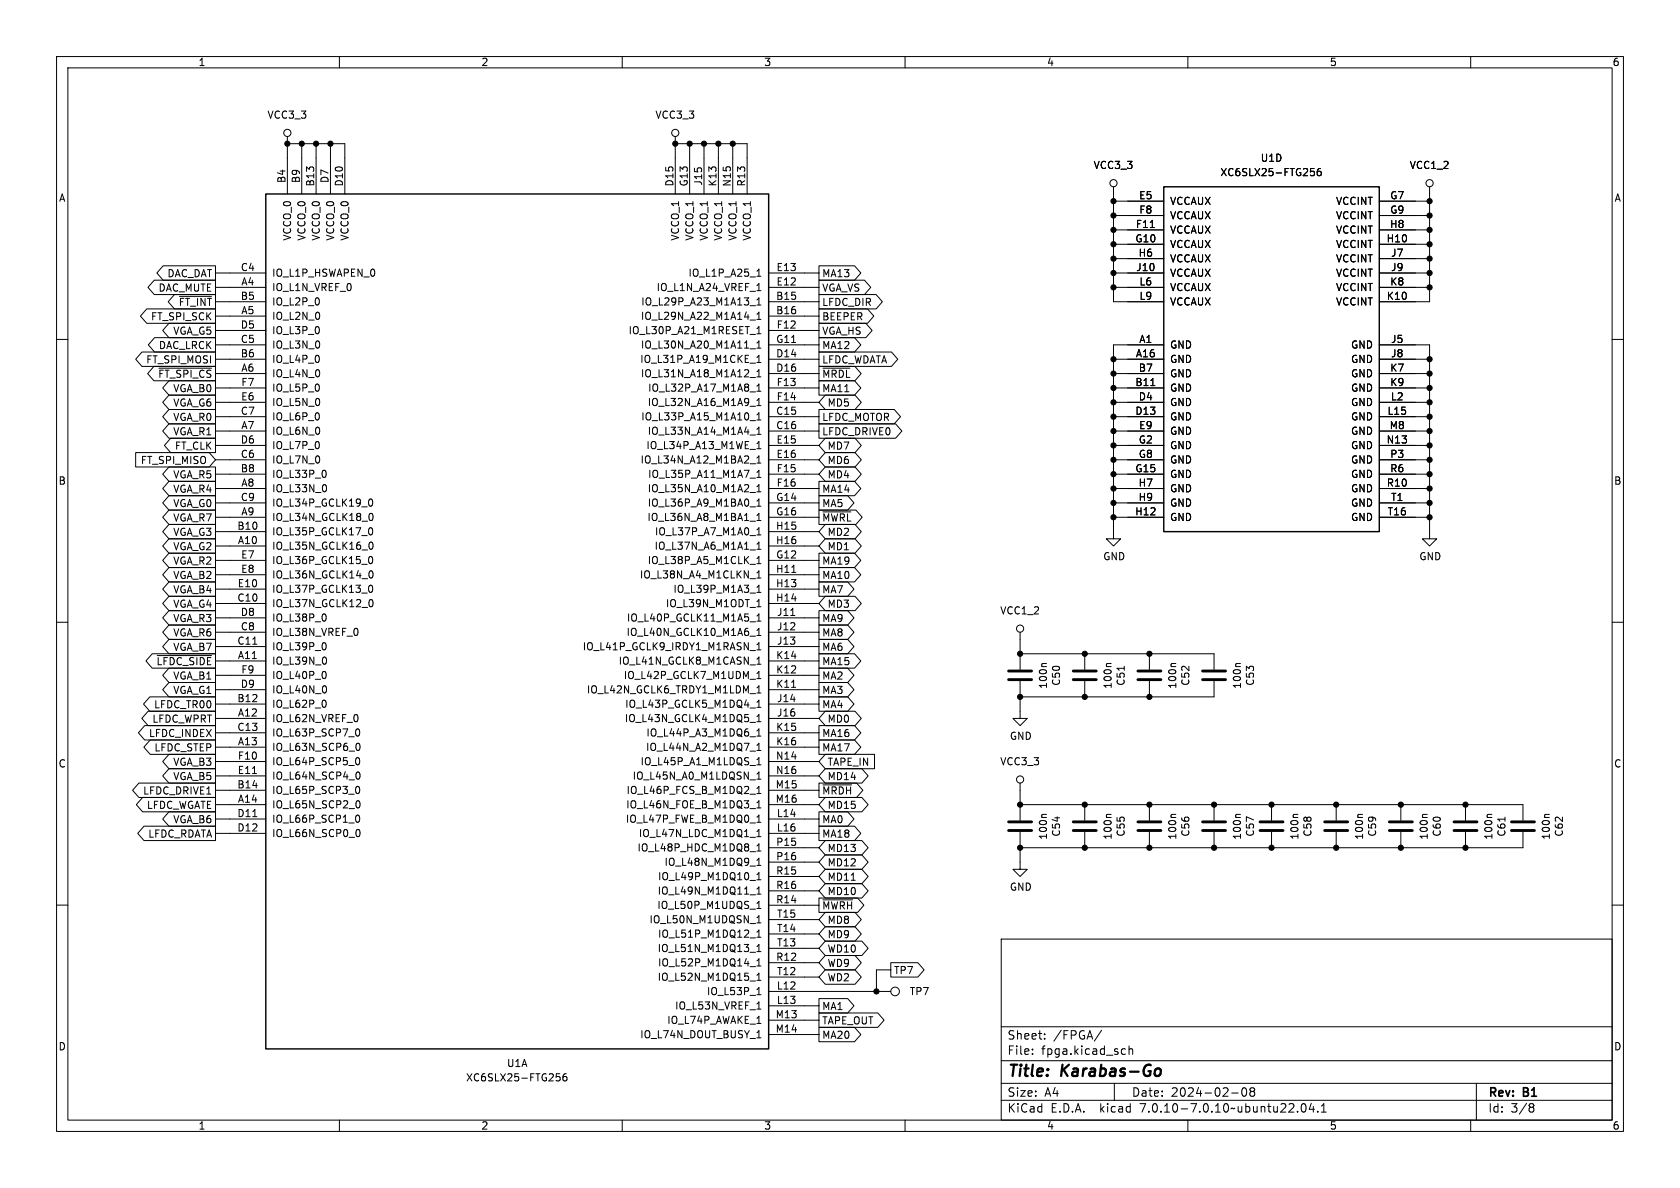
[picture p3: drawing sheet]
<svg xmlns="http://www.w3.org/2000/svg" width="297mm" height="210mm" viewBox="0 0 297 210" stroke-linecap="round" stroke-linejoin="round" font-family="sans-serif">
<defs><g id="words">
<g font-size="2.8">
<text x="178" y="190.9">Title:</text>
<text x="187.7" y="190.9">Karabas-Go</text>
</g>
<g font-size="2.1">
<text x="178" y="184">Sheet:</text>
<text x="186.2" y="184">/FPGA/</text>
<text x="178" y="186.7">File:</text>
<text x="184.1" y="186.7">fpga.kicad_sch</text>
<text x="178" y="196.9">KiCad</text>
<text x="178" y="194.1">Size:</text>
<text x="184.7" y="194.1">A4</text>
<text x="185.7" y="196.9">E.D.A.</text>
<text x="194.6" y="196.9">kicad</text>
<text x="200" y="194.1">Date:</text>
<text x="201.8" y="196.9">7.0.10-7.0.10~ubuntu22.04.1</text>
<text x="207" y="194.1">2024-02-08</text>
<text x="263" y="194.3">Rev:</text>
<text x="263" y="196.9">Id:</text>
<text x="267.1" y="196.9">3/8</text>
<text x="269.4" y="194.3">B1</text>
</g>
<g font-size="1.8">
<text x="35" y="11.9">1</text>
<text x="85" y="11.9">2</text>
<text x="135" y="11.9">3</text>
<text x="185" y="11.9">4</text>
<text x="235" y="11.9">5</text>
<text x="285" y="11.9">6</text>
<text x="47.2" y="21.2">VCC3_3</text>
<text x="115.8" y="21.2">VCC3_3</text>
<text x="222.8" y="28.8">U1D</text>
<text x="10.3" y="35.9">A</text>
<text x="50.5" y="32.5" transform="rotate(-90 50.5 32.5)">B4</text>
<text x="53.1" y="32.5" transform="rotate(-90 53.1 32.5)">B9</text>
<text x="55.6" y="33.1" transform="rotate(-90 55.6 33.1)">B13</text>
<text x="58.2" y="32.5" transform="rotate(-90 58.2 32.5)">D7</text>
<text x="60.7" y="33.1" transform="rotate(-90 60.7 33.1)">D10</text>
<text x="119.1" y="33.1" transform="rotate(-90 119.1 33.1)">D15</text>
<text x="121.7" y="33.1" transform="rotate(-90 121.7 33.1)">G13</text>
<text x="124.2" y="32.9" transform="rotate(-90 124.2 32.9)">J15</text>
<text x="126.7" y="33.1" transform="rotate(-90 126.7 33.1)">K13</text>
<text x="129.3" y="33.1" transform="rotate(-90 129.3 33.1)">N15</text>
<text x="131.8" y="33.1" transform="rotate(-90 131.8 33.1)">R13</text>
<text x="193.2" y="30.1">VCC3_3</text>
<text x="201.3" y="35.3">E5</text>
<text x="215.6" y="31.3">XC6SLX25-FTG256</text>
<text x="245.7" y="35.3">G7</text>
<text x="249.1" y="30.1">VCC1_2</text>
<text x="285.3" y="35.9">A</text>
<text x="200.7" y="40.4">F11</text>
<text x="201.3" y="37.8">F8</text>
<text x="206.8" y="36.4">VCCAUX</text>
<text x="206.8" y="41.5">VCCAUX</text>
<text x="206.8" y="39">VCCAUX</text>
<text x="236.1" y="36.4">VCCINT</text>
<text x="236.1" y="39">VCCINT</text>
<text x="236.1" y="41.5">VCCINT</text>
<text x="245.6" y="40.4">H8</text>
<text x="245.7" y="37.8">G9</text>
<text x="51.7" y="42.6" transform="rotate(-90 51.7 42.6)">VCCO_0</text>
<text x="54.2" y="42.6" transform="rotate(-90 54.2 42.6)">VCCO_0</text>
<text x="56.7" y="42.6" transform="rotate(-90 56.7 42.6)">VCCO_0</text>
<text x="59.3" y="42.6" transform="rotate(-90 59.3 42.6)">VCCO_0</text>
<text x="61.8" y="42.6" transform="rotate(-90 61.8 42.6)">VCCO_0</text>
<text x="120.2" y="42.6" transform="rotate(-90 120.2 42.6)">VCCO_1</text>
<text x="122.8" y="42.6" transform="rotate(-90 122.8 42.6)">VCCO_1</text>
<text x="125.3" y="42.6" transform="rotate(-90 125.3 42.6)">VCCO_1</text>
<text x="127.9" y="42.6" transform="rotate(-90 127.9 42.6)">VCCO_1</text>
<text x="130.4" y="42.6" transform="rotate(-90 130.4 42.6)">VCCO_1</text>
<text x="132.9" y="42.6" transform="rotate(-90 132.9 42.6)">VCCO_1</text>
<text x="200.6" y="42.9">G10</text>
<text x="201.2" y="45.5">H6</text>
<text x="206.8" y="44">VCCAUX</text>
<text x="206.8" y="46.6">VCCAUX</text>
<text x="236.1" y="44">VCCINT</text>
<text x="236.1" y="46.6">VCCINT</text>
<text x="245" y="42.9">H10</text>
<text x="245.8" y="45.5">J7</text>
<text x="27.9" y="51.8">DAC_MUTE</text>
<text x="29.5" y="49.2">DAC_DAT</text>
<text x="42.5" y="53.1">B5</text>
<text x="42.5" y="48">C4</text>
<text x="42.6" y="50.5">A4</text>
<text x="48" y="51.7">IO_L1N_VREF_0</text>
<text x="48" y="49.1">IO_L1P_HSWAPEN_0</text>
<text x="116" y="51.7">IO_L1N_A24_VREF_1</text>
<text x="121.6" y="49.1">IO_L1P_A25_1</text>
<text x="137.1" y="53.1">B15</text>
<text x="137.2" y="50.5">E12</text>
<text x="137.2" y="48">E13</text>
<text x="145.3" y="49.2">MA13</text>
<text x="145.3" y="51.8">VGA_VS</text>
<text x="200.8" y="48">J10</text>
<text x="201.3" y="50.5">L6</text>
<text x="201.3" y="53.1">L9</text>
<text x="206.8" y="49.1">VCCAUX</text>
<text x="206.8" y="51.7">VCCAUX</text>
<text x="236.1" y="49.1">VCCINT</text>
<text x="236.1" y="51.7">VCCINT</text>
<text x="245.1" y="53.1">K10</text>
<text x="245.7" y="50.5">K8</text>
<text x="245.8" y="48">J9</text>
<text x="26.6" y="56.8">FT_SPI_SCK</text>
<text x="30.5" y="59.4">VGA_G5</text>
<text x="31.5" y="54.3">~{FT_INT}</text>
<text x="42.5" y="58.2">D5</text>
<text x="42.6" y="55.6">A5</text>
<text x="48" y="56.7">IO_L2N_0</text>
<text x="48" y="54.2">IO_L2P_0</text>
<text x="48" y="59.3">IO_L3P_0</text>
<text x="111" y="59.3">IO_L30P_A21_M1RESET_1</text>
<text x="113.2" y="56.7">IO_L29N_A22_M1A14_1</text>
<text x="113.3" y="54.2">IO_L29P_A23_M1A13_1</text>
<text x="137.1" y="55.6">B16</text>
<text x="137.2" y="58.2">F12</text>
<text x="145.3" y="54.3">LFDC_DIR</text>
<text x="145.3" y="59.4">VGA_HS</text>
<text x="145.3" y="56.8">BEEPER</text>
<text x="206.8" y="54.2">VCCAUX</text>
<text x="236.1" y="54.2">VCCINT</text>
<text x="25.7" y="64.5">FT_SPI_MOSI</text>
<text x="28" y="61.9">DAC_LRCK</text>
<text x="42.5" y="63.2">B6</text>
<text x="42.5" y="60.7">C5</text>
<text x="42.6" y="65.8">A6</text>
<text x="48" y="64.4">IO_L4P_0</text>
<text x="48" y="61.8">IO_L3N_0</text>
<text x="113.1" y="64.4">IO_L31P_A19_M1CKE_1</text>
<text x="113.2" y="61.8">IO_L30N_A20_M1A11_1</text>
<text x="137.1" y="63.2">D14</text>
<text x="137.1" y="65.8">D16</text>
<text x="137.1" y="60.7">G11</text>
<text x="145.3" y="64.5">LFDC_WDATA</text>
<text x="145.3" y="61.9">MA12</text>
<text x="200.7" y="63.2">A16</text>
<text x="201.2" y="65.8">B7</text>
<text x="201.3" y="60.7">A1</text>
<text x="206.8" y="61.8">GND</text>
<text x="206.8" y="64.4">GND</text>
<text x="238.8" y="61.8">GND</text>
<text x="238.8" y="64.4">GND</text>
<text x="245.7" y="65.8">K7</text>
<text x="245.8" y="60.7">J5</text>
<text x="245.8" y="63.2">J8</text>
<text x="27.9" y="67">~{FT_SPI_CS}</text>
<text x="30.5" y="69.5">VGA_B0</text>
<text x="42.5" y="70.9">E6</text>
<text x="42.6" y="68.3">F7</text>
<text x="48" y="66.9">IO_L4N_0</text>
<text x="48" y="72">IO_L5N_0</text>
<text x="48" y="69.4">IO_L5P_0</text>
<text x="113.2" y="66.9">IO_L31N_A18_M1A12_1</text>
<text x="114.4" y="72">IO_L32N_A16_M1A9_1</text>
<text x="114.5" y="69.4">IO_L32P_A17_M1A8_1</text>
<text x="137.2" y="68.3">F13</text>
<text x="137.2" y="70.9">F14</text>
<text x="145.3" y="69.5">MA11</text>
<text x="145.3" y="67">~{MRDL}</text>
<text x="200.6" y="68.3">B11</text>
<text x="201.2" y="70.9">D4</text>
<text x="206.8" y="69.4">GND</text>
<text x="206.8" y="66.9">GND</text>
<text x="206.8" y="72">GND</text>
<text x="238.8" y="66.9">GND</text>
<text x="238.8" y="69.4">GND</text>
<text x="238.8" y="72">GND</text>
<text x="245.7" y="68.3">K9</text>
<text x="245.8" y="70.9">L2</text>
<text x="30.5" y="74.6">VGA_R0</text>
<text x="30.5" y="77.2">VGA_R1</text>
<text x="30.5" y="72.1">VGA_G6</text>
<text x="42.5" y="73.4">C7</text>
<text x="42.6" y="75.9">A7</text>
<text x="48" y="77.1">IO_L6N_0</text>
<text x="48" y="74.5">IO_L6P_0</text>
<text x="113.3" y="74.5">IO_L33P_A15_M1A10_1</text>
<text x="114.4" y="77.1">IO_L33N_A14_M1A4_1</text>
<text x="137.1" y="73.4">C15</text>
<text x="137.1" y="75.9">C16</text>
<text x="145.3" y="77.2">LFDC_DRIVE0</text>
<text x="145.3" y="74.6">LFDC_MOTOR</text>
<text x="146.2" y="72.1">MD5</text>
<text x="200.6" y="73.4">D13</text>
<text x="201.3" y="75.9">E9</text>
<text x="206.8" y="74.5">GND</text>
<text x="206.8" y="77.1">GND</text>
<text x="238.8" y="74.5">GND</text>
<text x="238.8" y="77.1">GND</text>
<text x="245.2" y="73.4">L15</text>
<text x="245.6" y="75.9">M8</text>
<text x="24.8" y="82.2">FT_SPI_MISO</text>
<text x="30.8" y="79.7">FT_CLK</text>
<text x="42.5" y="83.6">B8</text>
<text x="42.5" y="81">C6</text>
<text x="42.5" y="78.5">D6</text>
<text x="48" y="82.1">IO_L7N_0</text>
<text x="48" y="79.6">IO_L7P_0</text>
<text x="113.1" y="82.1">IO_L34N_A12_M1BA2_1</text>
<text x="114.2" y="79.6">IO_L34P_A13_M1WE_1</text>
<text x="137.2" y="78.5">E15</text>
<text x="137.2" y="81">E16</text>
<text x="137.2" y="83.6">F15</text>
<text x="146.2" y="82.2">MD6</text>
<text x="146.2" y="79.7">MD7</text>
<text x="200.6" y="83.6">G15</text>
<text x="201.2" y="78.5">G2</text>
<text x="201.2" y="81">G8</text>
<text x="206.8" y="79.6">GND</text>
<text x="206.8" y="82.1">GND</text>
<text x="238.8" y="79.6">GND</text>
<text x="238.8" y="82.1">GND</text>
<text x="245" y="78.5">N13</text>
<text x="245.7" y="81">P3</text>
<text x="245.7" y="83.6">R6</text>
<text x="10.3" y="85.9">B</text>
<text x="30.5" y="84.8">VGA_R5</text>
<text x="30.5" y="87.3">VGA_R4</text>
<text x="30.5" y="89.9">VGA_G0</text>
<text x="42.5" y="88.6">C9</text>
<text x="42.6" y="86.1">A8</text>
<text x="48" y="87.2">IO_L33N_0</text>
<text x="48" y="84.7">IO_L33P_0</text>
<text x="48" y="89.8">IO_L34P_GCLK19_0</text>
<text x="114.4" y="87.2">IO_L35N_A10_M1A2_1</text>
<text x="114.4" y="89.8">IO_L36P_A9_M1BA0_1</text>
<text x="114.5" y="84.7">IO_L35P_A11_M1A7_1</text>
<text x="137.1" y="88.6">G14</text>
<text x="137.2" y="86.1">F16</text>
<text x="145.3" y="87.3">MA14</text>
<text x="145.3" y="89.9">MA5</text>
<text x="146.2" y="84.8">MD4</text>
<text x="201.2" y="86.1">H7</text>
<text x="201.2" y="88.6">H9</text>
<text x="206.8" y="84.7">GND</text>
<text x="206.8" y="87.2">GND</text>
<text x="206.8" y="89.8">GND</text>
<text x="238.8" y="87.2">GND</text>
<text x="238.8" y="84.7">GND</text>
<text x="238.8" y="89.8">GND</text>
<text x="245.1" y="86.1">R10</text>
<text x="245.8" y="88.6">T1</text>
<text x="285.3" y="85.9">B</text>
<text x="30.5" y="92.4">VGA_R7</text>
<text x="30.5" y="94.9">VGA_G3</text>
<text x="41.9" y="93.7">B10</text>
<text x="42.6" y="91.2">A9</text>
<text x="48" y="92.3">IO_L34N_GCLK18_0</text>
<text x="48" y="94.8">IO_L35P_GCLK17_0</text>
<text x="114.4" y="92.3">IO_L36N_A8_M1BA1_1</text>
<text x="115.7" y="94.8">IO_L37P_A7_M1A0_1</text>
<text x="137.1" y="93.7">H15</text>
<text x="137.1" y="91.2">G16</text>
<text x="145.3" y="92.4">~{MWRL}</text>
<text x="146.2" y="94.9">MD2</text>
<text x="200.6" y="91.2">H12</text>
<text x="206.8" y="92.3">GND</text>
<text x="238.8" y="92.3">GND</text>
<text x="245.2" y="91.2">T16</text>
<text x="30.5" y="97.5">VGA_G2</text>
<text x="30.5" y="100">VGA_R2</text>
<text x="42" y="96.3">A10</text>
<text x="42.5" y="98.8">E7</text>
<text x="42.5" y="101.3">E8</text>
<text x="48" y="97.4">IO_L35N_GCLK16_0</text>
<text x="48" y="99.9">IO_L36P_GCLK15_0</text>
<text x="114.4" y="99.9">IO_L38P_A5_M1CLK_1</text>
<text x="115.6" y="97.4">IO_L37N_A6_M1A1_1</text>
<text x="137.1" y="101.3">H11</text>
<text x="137.1" y="96.3">H16</text>
<text x="137.1" y="98.8">G12</text>
<text x="145.3" y="100">MA19</text>
<text x="146.2" y="97.5">MD1</text>
<text x="194.9" y="99.2">GND</text>
<text x="250.8" y="99.2">GND</text>
<text x="30.5" y="105.1">VGA_B4</text>
<text x="30.5" y="107.6">VGA_G4</text>
<text x="30.5" y="102.6">VGA_B2</text>
<text x="41.9" y="106.4">C10</text>
<text x="41.9" y="103.9">E10</text>
<text x="48" y="107.5">IO_L37N_GCLK12_0</text>
<text x="48" y="105">IO_L37P_GCLK13_0</text>
<text x="48" y="102.5">IO_L36N_GCLK14_0</text>
<text x="113" y="102.5">IO_L38N_A4_M1CLKN_1</text>
<text x="117.6" y="107.5">IO_L39N_M1ODT_1</text>
<text x="118.9" y="105">IO_L39P_M1A3_1</text>
<text x="137.1" y="103.9">H13</text>
<text x="137.1" y="106.4">H14</text>
<text x="145.3" y="105.1">MA7</text>
<text x="145.3" y="102.6">MA10</text>
<text x="146.2" y="107.6">MD3</text>
<text x="30.5" y="110.2">VGA_R3</text>
<text x="30.5" y="112.7">VGA_R6</text>
<text x="42.5" y="111.5">C8</text>
<text x="42.5" y="109">D8</text>
<text x="48" y="112.6">IO_L38N_VREF_0</text>
<text x="48" y="110.1">IO_L38P_0</text>
<text x="110.7" y="112.6">IO_L40N_GCLK10_M1A6_1</text>
<text x="110.7" y="110.1">IO_L40P_GCLK11_M1A5_1</text>
<text x="137.3" y="109">J11</text>
<text x="137.3" y="111.5">J12</text>
<text x="145.3" y="110.2">MA9</text>
<text x="145.3" y="112.7">MA8</text>
<text x="176.7" y="108.8">VCC1_2</text>
<text x="27.6" y="117.8">~{LFDC_SIDE}</text>
<text x="30.5" y="115.3">VGA_B7</text>
<text x="41.9" y="114">C11</text>
<text x="42" y="116.6">A11</text>
<text x="42.6" y="119.1">F9</text>
<text x="48" y="117.7">IO_L39N_0</text>
<text x="48" y="115.2">IO_L39P_0</text>
<text x="102.9" y="115.2">IO_L41P_GCLK9_IRDY1_M1RASN_1</text>
<text x="109.3" y="117.7">IO_L41N_GCLK8_M1CASN_1</text>
<text x="137.1" y="119.1">K12</text>
<text x="137.1" y="116.6">K14</text>
<text x="137.3" y="114">J13</text>
<text x="145.3" y="115.3">MA6</text>
<text x="145.3" y="117.8">MA15</text>
<text x="27.1" y="125.4">LFDC_TR00</text>
<text x="30.5" y="120.3">VGA_B1</text>
<text x="30.5" y="122.9">VGA_G1</text>
<text x="41.9" y="124.2">B12</text>
<text x="42.5" y="121.7">D9</text>
<text x="48" y="125.3">IO_L62P_0</text>
<text x="48" y="122.8">IO_L40N_0</text>
<text x="48" y="120.2">IO_L40P_0</text>
<text x="103.6" y="122.8">IO_L42N_GCLK6_TRDY1_M1LDM_1</text>
<text x="110.2" y="120.2">IO_L42P_GCLK7_M1UDM_1</text>
<text x="110.4" y="125.3">IO_L43P_GCLK5_M1DQ4_1</text>
<text x="137.1" y="121.7">K11</text>
<text x="137.3" y="124.2">J14</text>
<text x="145.3" y="125.4">MA4</text>
<text x="145.3" y="122.9">MA3</text>
<text x="145.3" y="120.3">MA2</text>
<text x="185.3" y="121.9" transform="rotate(-90 185.3 121.9)">100n</text>
<text x="187.6" y="121.3" transform="rotate(-90 187.6 121.3)">C50</text>
<text x="196.7" y="121.9" transform="rotate(-90 196.7 121.9)">100n</text>
<text x="199" y="121.3" transform="rotate(-90 199 121.3)">C51</text>
<text x="208.2" y="121.9" transform="rotate(-90 208.2 121.9)">100n</text>
<text x="210.5" y="121.3" transform="rotate(-90 210.5 121.3)">C52</text>
<text x="219.6" y="121.9" transform="rotate(-90 219.6 121.9)">100n</text>
<text x="221.9" y="121.3" transform="rotate(-90 221.9 121.3)">C53</text>
<text x="26.2" y="130.5">LFDC_INDEX</text>
<text x="26.8" y="128">LFDC_WPRT</text>
<text x="41.9" y="129.3">C13</text>
<text x="42" y="126.7">A12</text>
<text x="42" y="131.8">A13</text>
<text x="48" y="127.9">IO_L62N_VREF_0</text>
<text x="48" y="130.4">IO_L63P_SCP7_0</text>
<text x="110.4" y="127.9">IO_L43N_GCLK4_M1DQ5_1</text>
<text x="114.2" y="130.4">IO_L44P_A3_M1DQ6_1</text>
<text x="137.1" y="129.3">K15</text>
<text x="137.1" y="131.8">K16</text>
<text x="137.3" y="126.7">J16</text>
<text x="145.3" y="130.5">MA16</text>
<text x="146.2" y="128">MD0</text>
<text x="178.4" y="131">GND</text>
<text x="10.3" y="135.9">C</text>
<text x="27.2" y="133">LFDC_STEP</text>
<text x="30.5" y="135.6">VGA_B3</text>
<text x="41.9" y="136.9">E11</text>
<text x="42" y="134.4">F10</text>
<text x="48" y="132.9">IO_L63N_SCP6_0</text>
<text x="48" y="135.5">IO_L64P_SCP5_0</text>
<text x="113.1" y="135.5">IO_L45P_A1_M1LDQS_1</text>
<text x="114.1" y="132.9">IO_L44N_A2_M1DQ7_1</text>
<text x="137.1" y="134.4">N14</text>
<text x="137.1" y="136.9">N16</text>
<text x="145.3" y="133">MA17</text>
<text x="146.2" y="135.6">TAPE_IN</text>
<text x="176.7" y="135.5">VCC3_3</text>
<text x="285.3" y="135.9">C</text>
<text x="25.2" y="140.7">LFDC_DRIVE1</text>
<text x="25.9" y="143.2">LFDC_WGATE</text>
<text x="30.5" y="138.1">VGA_B5</text>
<text x="41.9" y="139.4">B14</text>
<text x="42" y="142">A14</text>
<text x="48" y="143.1">IO_L65N_SCP2_0</text>
<text x="48" y="140.6">IO_L65P_SCP3_0</text>
<text x="48" y="138">IO_L64N_SCP4_0</text>
<text x="110.6" y="143.1">IO_L46N_FOE_B_M1DQ3_1</text>
<text x="110.7" y="140.6">IO_L46P_FCS_B_M1DQ2_1</text>
<text x="111.8" y="138">IO_L45N_A0_M1LDQSN_1</text>
<text x="137" y="139.4">M15</text>
<text x="137" y="142">M16</text>
<text x="145.3" y="140.7">~{MRDH}</text>
<text x="146.2" y="143.2">MD15</text>
<text x="146.2" y="138.1">MD14</text>
<text x="26.1" y="148.3">LFDC_RDATA</text>
<text x="30.5" y="145.7">VGA_B6</text>
<text x="41.9" y="144.5">D11</text>
<text x="41.9" y="147.1">D12</text>
<text x="48" y="145.6">IO_L66P_SCP1_0</text>
<text x="48" y="148.2">IO_L66N_SCP0_0</text>
<text x="110.5" y="145.6">IO_L47P_FWE_B_M1DQ0_1</text>
<text x="112.8" y="148.2">IO_L47N_LDC_M1DQ1_1</text>
<text x="137.1" y="149.6">P15</text>
<text x="137.2" y="144.5">L14</text>
<text x="137.2" y="147.1">L16</text>
<text x="145.3" y="148.3">MA18</text>
<text x="145.3" y="145.7">MA0</text>
<text x="185.3" y="148.5" transform="rotate(-90 185.3 148.5)">100n</text>
<text x="187.6" y="148" transform="rotate(-90 187.6 148)">C54</text>
<text x="196.7" y="148.5" transform="rotate(-90 196.7 148.5)">100n</text>
<text x="199" y="148" transform="rotate(-90 199 148)">C55</text>
<text x="208.2" y="148.5" transform="rotate(-90 208.2 148.5)">100n</text>
<text x="210.5" y="148" transform="rotate(-90 210.5 148)">C56</text>
<text x="219.6" y="148.5" transform="rotate(-90 219.6 148.5)">100n</text>
<text x="221.9" y="148" transform="rotate(-90 221.9 148)">C57</text>
<text x="229.7" y="148.5" transform="rotate(-90 229.7 148.5)">100n</text>
<text x="232.1" y="148" transform="rotate(-90 232.1 148)">C58</text>
<text x="241.2" y="148.5" transform="rotate(-90 241.2 148.5)">100n</text>
<text x="243.5" y="148" transform="rotate(-90 243.5 148)">C59</text>
<text x="252.6" y="148.5" transform="rotate(-90 252.6 148.5)">100n</text>
<text x="254.9" y="148" transform="rotate(-90 254.9 148)">C60</text>
<text x="264" y="148.5" transform="rotate(-90 264 148.5)">100n</text>
<text x="266.3" y="148" transform="rotate(-90 266.3 148)">C61</text>
<text x="274.2" y="148.5" transform="rotate(-90 274.2 148.5)">100n</text>
<text x="276.5" y="148" transform="rotate(-90 276.5 148)">C62</text>
<text x="112.6" y="150.7">IO_L48P_HDC_M1DQ8_1</text>
<text x="116.2" y="155.8">IO_L49P_M1DQ10_1</text>
<text x="117.4" y="153.3">IO_L48N_M1DQ9_1</text>
<text x="137.1" y="152.1">P16</text>
<text x="137.1" y="154.7">R15</text>
<text x="146.2" y="150.8">MD13</text>
<text x="146.2" y="153.4">MD12</text>
<text x="146.2" y="155.9">MD11</text>
<text x="116.1" y="160.9">IO_L50P_M1UDQS_1</text>
<text x="116.2" y="158.3">IO_L49N_M1DQ11_1</text>
<text x="137.1" y="159.8">R14</text>
<text x="137.1" y="157.2">R16</text>
<text x="145.3" y="161">~{MWRH}</text>
<text x="146.2" y="158.4">MD10</text>
<text x="178.4" y="157.7">GND</text>
<text x="114.7" y="163.4">IO_L50N_M1UDQSN_1</text>
<text x="116.2" y="166">IO_L51P_M1DQ12_1</text>
<text x="137.3" y="167.4">T13</text>
<text x="137.3" y="164.8">T14</text>
<text x="137.3" y="162.3">T15</text>
<text x="146.2" y="163.5">MD8</text>
<text x="146.2" y="166.1">MD9</text>
<text x="116.2" y="173.6">IO_L52N_M1DQ15_1</text>
<text x="116.2" y="168.5">IO_L51N_M1DQ13_1</text>
<text x="116.2" y="171">IO_L52P_M1DQ14_1</text>
<text x="137.1" y="169.9">R12</text>
<text x="137.3" y="172.5">T12</text>
<text x="146.2" y="168.6">WD10</text>
<text x="146.2" y="171.1">WD9</text>
<text x="146.2" y="173.7">WD2</text>
<text x="158" y="172.4">TP7</text>
<text x="119.2" y="178.7">IO_L53N_VREF_1</text>
<text x="124.9" y="176.1">IO_L53P_1</text>
<text x="137.2" y="175">L12</text>
<text x="137.2" y="177.5">L13</text>
<text x="145.3" y="178.8">MA1</text>
<text x="160.7" y="176.1">TP7</text>
<text x="10.3" y="185.9">D</text>
<text x="113.1" y="183.7">IO_L74N_DOUT_BUSY_1</text>
<text x="117.9" y="181.2">IO_L74P_AWAKE_1</text>
<text x="137" y="180.1">M13</text>
<text x="137" y="182.6">M14</text>
<text x="145.3" y="181.3">TAPE_OUT</text>
<text x="145.3" y="183.8">MA20</text>
<text x="285.3" y="185.9">D</text>
<text x="82.3" y="191.4">XC6SLX25-FTG256</text>
<text x="89.5" y="188.8">U1A</text>
<text x="35" y="199.9">1</text>
<text x="85" y="199.9">2</text>
<text x="135" y="199.9">3</text>
<text x="185" y="199.9">4</text>
<text x="235" y="199.9">5</text>
<text x="285" y="199.9">6</text>
</g>
</g></defs>
<g fill="none" stroke="#000" stroke-width=".18">
<path d="M10 10h277v190h-277zM12 12h273v186h-273zM60 10v2M110 10v2M160 10v2M210 10v2M260 10v2M50.8 24.1v10.2M50.8 25.4h10.2v8.9M53.3 25.4v8.9M55.9 25.4v8.9M58.4 25.4v8.9"/>
<path d="M119.4 24.1v10.2M119.4 25.4h12.7v8.9M121.9 25.4v8.9M124.5 25.4v8.9M127 25.4v8.9M129.5 25.4v8.9M196.8 35.6h8.9M196.8 38.1h8.9M196.8 33v20.3h8.9M231.7 29.8h.6M231.8 30.3h.3l.3 .2-.1 .4-.5 .2M233.5 29.8l-.4 .1a.85 .85 0 0 0 0 1.2l.4-.2 .1-.4-.3-.2h-.3l-.1 .2"/>
<path d="M243.8 35.6h8.9M243.8 38.1h8.9M252.7 33v20.3h-8.9M10 60h2M25.9 54.6h12.2v2.6h-12.2l-1.1-1.3zM27.3 49.5h10.8v2.6h-10.8l-1.1-1.3zM27.3 59.7h10.8v2.5h-10.8l-1.1-1.2zM28.8 47h9.3v2.5h-9.3l-1.1-1.2zM29.9 57.1h8.2v2.6h-8.2l-1.1-1.3zM30.8 52.1h7.3v2.5h-7.3l-1.1-1.3zM31.7 52.4h5.7M38.1 48.3h8.9"/>
<path d="M38.1 53.3h8.9M38.1 50.8h8.9M38.1 55.9h8.9M38.1 58.4h8.9M132.6 54h1M132.6 56.6h1M133.8 53.9h.7M133.8 53l.4-.4v1.3M133.8 55.6l.4-.4v1.3M133.8 58.1l.4-.4v1.3M133.8 56.5h.7M133.8 51.4h.7"/>
<path d="M133.8 48.8h.7M133.8 59h.7M133.9 47.9l.3-.3v1.2M134 50.3l.2-.2v1.3M135.9 48.3h8.9M135.9 53.3h8.9M135.9 50.8h8.9M135.9 55.9h8.9M135.9 58.4h8.9M144.8 47h6.3l1.1 1.3-1.1 1.2h-6.3zM144.8 52.1h10.1l1.1 1.2-1.1 1.3h-10.1zM144.8 49.5h8l1.1 1.3-1.1 1.3h-8z"/>
<path d="M144.8 59.7h6.3l1.1 1.3-1.1 1.2h-6.3zM144.8 57.1h8.3l1.1 1.3-1.1 1.3h-8.3zM144.8 54.6h8.6l1.1 1.3-1.1 1.3h-8.6zM196.8 40.6h8.9M196.8 43.2h8.9M196.8 45.7h8.9M196.8 48.3h8.9M196.8 50.8h8.9M203.4 40.2h.7M243.8 40.6h8.9M243.8 43.2h8.9M243.8 45.7h8.9"/>
<path d="M243.8 48.3h8.9M243.8 50.8h8.9M285 60h2M25.1 62.2h13v2.6h-13l-1.1-1.3zM27.2 64.8h10.9v2.5h-10.9l-1.1-1.3zM28.1 65.1h9.3M29.9 67.3h8.2v2.6h-8.2l-1.1-1.3zM29.9 72.4h8.2v2.5h-8.2l-1.1-1.2zM29.9 74.9h8.2v2.6h-8.2l-1.1-1.3zM29.9 69.8h8.2v2.6h-8.2l-1.1-1.3zM30.2 77.5h7.9v2.5h-7.9l-1.1-1.3zM38.1 61h8.9"/>
<path d="M38.1 63.5h8.9M38.1 68.6h8.9M38.1 66h8.9M38.1 73.7h8.9M38.1 71.1h8.9M38.1 76.2h8.9M38.1 78.7h8.9M132.6 74.4h1M132.6 76.9h1M132.6 64.2h1M132.6 66.7h1M132.6 69.3h1"/>
<path d="M132.6 71.8h1M132.6 61.7h1M133.8 60.6l.4-.3v1.2M133.8 63.2l.4-.4v1.3M133.8 65.7l.4-.4v1.3M133.8 68.3l.4-.4v1.3M133.8 70.8l.4-.4v1.3M133.8 73.3l.4-.3v1.2M133.8 75.9l.4-.4v1.3M133.8 78.4l.4-.4v1.3M133.8 74.2h.7M133.8 76.8h.7"/>
<path d="M133.8 64.1h.7M133.8 66.6h.7M133.8 79.3h.7M133.8 69.2h.7M133.8 71.7h.7M133.8 61.5h.7M135.9 61h8.9M135.9 63.5h8.9M135.9 68.6h8.9M135.9 66h8.9M135.9 73.7h8.9M135.9 71.1h8.9"/>
<path d="M135.9 76.2h8.9M135.9 78.7h8.9M144.8 62.2h12.8l1.1 1.3-1.1 1.3h-12.8zM144.8 67.3h6.3l1.1 1.3-1.1 1.3h-6.3zM144.8 74.9h13.5l1.1 1.3-1.1 1.3h-13.5zM144.8 64.8h6.3l1.1 1.2-1.1 1.3h-6.3zM144.8 72.4h13.3l1.1 1.3-1.1 1.2h-13.3zM145.5 65.1h4.7M145.9 69.8h5.3l1.1 1.3-1.1 1.3h-5.3l-1.1-1.3zM145.9 77.5h5.3l1.1 1.2-1.1 1.3h-5.3l-1.1-1.3zM196.8 63.5h8.9M196.8 68.6h8.9"/>
<path d="M196.8 66h8.9M196.8 73.7h8.9M196.8 71.1h8.9M196.8 76.2h8.9M196.8 78.7h8.9M203.4 68.2h.8M205.7 61h-8.9v34.3h1.3l-1.3 1.2-1.2-1.2h1.2M243.8 61h8.9v34.3h1.3l-1.3 1.2-1.2-1.2h1.2M243.8 63.5h8.9M243.8 68.6h8.9M243.8 66h8.9M243.8 73.7h8.9"/>
<path d="M243.8 71.1h8.9M243.8 76.2h8.9M243.8 78.7h8.9M24 80h13l1.1 1.3-1.1 1.3h-13zM29.9 95.2h8.2v2.6h-8.2l-1.1-1.3zM29.9 82.5h8.2v2.6h-8.2l-1.1-1.3zM29.9 90.2h8.2v2.5h-8.2l-1.1-1.3zM29.9 85.1h8.2v2.5h-8.2l-1.1-1.2zM29.9 87.6h8.2v2.6h-8.2l-1.1-1.3zM29.9 92.7h8.2v2.6h-8.2l-1.1-1.3zM29.9 97.8h8.2v2.5h-8.2l-1.1-1.2zM38.1 83.8h8.9"/>
<path d="M38.1 81.3h8.9M38.1 91.4h8.9M38.1 86.4h8.9M38.1 88.9h8.9M38.1 96.5h8.9M38.1 94h8.9M38.1 99.1h8.9M57.5 83.2l.2 .4-.2 .7M57.6 85.8l.1 .4-.1 .6M65.2 93.5l.3-.2a.68 .68 0 0 1 .4 .6 .68 .68 0 0 1-.4 .7l-.3-.3M65.2 88.5l.3-.3a.68 .68 0 0 1 .4 .6 .68 .68 0 0 1-.4 .7l-.3-.3M65.2 98.6l.3-.2a.68 .68 0 0 1 .4 .6 .68 .68 0 0 1-.4 .6l-.3-.2"/>
<path d="M65.3 96l.2-.2a.68 .68 0 0 1 .5 .7 .68 .68 0 0 1-.5 .6l-.2-.1M65.3 90.9l.2-.2a.68 .68 0 0 1 .5 .7 .68 .68 0 0 1-.5 .6l-.2-.1M132.6 82h1M132.6 84.5h1M132.6 87.1h1M132.6 89.6h1M133.8 97.1h.7M133.8 92h.7M133.8 94.6h.7M133.8 81l.4-.4v1.3M133.8 83.5l.4-.4v1.3M133.8 86l.4-.3v1.2"/>
<path d="M133.8 88.6l.4-.4v1.3M133.8 91.1l.4-.4v1.3M133.8 93.7l.4-.4v1.3M133.8 96.2l.4-.4v1.3M133.8 98.7l.4-.3v1.2M133.8 89.5h.7M133.8 81.9h.7M133.8 99.6h.7M133.8 84.4h.7M133.8 86.9h.7M135.9 83.8h8.9M135.9 81.3h8.9"/>
<path d="M135.9 91.4h8.9M135.9 86.4h8.9M135.9 88.9h8.9M135.9 96.5h8.9M135.9 94h8.9M135.9 99.1h8.9M144.8 97.8h6.3l1.1 1.3-1.1 1.2h-6.3zM144.8 85.1h6.3l1.1 1.3-1.1 1.2h-6.3zM144.8 87.6h5.1l1.1 1.3-1.1 1.3h-5.1zM144.8 90.2h6.5l1.1 1.2-1.1 1.3h-6.5zM145.5 90.5h4.9M145.9 95.2h5.3l1.1 1.3-1.1 1.3h-5.3l-1.1-1.3z"/>
<path d="M145.9 92.7h5.3l1.1 1.3-1.1 1.3h-5.3l-1.1-1.3zM145.9 82.5h5.3l1.1 1.3-1.1 1.3h-5.3l-1.1-1.3zM145.9 80h5.3l1.1 1.3-1.1 1.3h-5.3l-1.1-1.3zM196.8 83.8h8.9M196.8 81.3h8.9M196.8 91.4h8.9M196.8 86.4h8.9M196.8 88.9h8.9M243.8 83.8h8.9M243.8 81.3h8.9M243.8 91.4h8.9M243.8 86.4h8.9"/>
<path d="M243.8 88.9h8.9M10 110h2M26.9 115.6h11.2v2.5h-11.2l-1.1-1.3zM27.8 115.9h9.6M29.9 118.1h8.2v2.6h-8.2l-1.1-1.3zM29.9 113h8.2v2.6h-8.2l-1.1-1.3zM29.9 102.9h8.2v2.5h-8.2l-1.1-1.3zM29.9 107.9h8.2v2.6h-8.2l-1.1-1.3zM29.9 105.4h8.2v2.6h-8.2l-1.1-1.3zM29.9 100.3h8.2v2.6h-8.2l-1.1-1.3zM29.9 110.5h8.2v2.5h-8.2l-1.1-1.2zM38.1 116.8h8.9"/>
<path d="M38.1 106.7h8.9M38.1 114.3h8.9M38.1 111.8h8.9M38.1 109.2h8.9M38.1 104.1h8.9M38.1 101.6h8.9M38.1 119.4h8.9M44.7 113.9h.7M57.5 108.6l.2 .4-.2 .7M57.5 113.7l.2 .4-.2 .7M57.5 118.8l.2 .4-.2 .7M57.6 116.3l.1 .3-.1 .7"/>
<path d="M65.2 103.7l.3-.3a.68 .68 0 0 1 .4 .7 .68 .68 0 0 1-.4 .6l-.3-.2M65.3 101l.2-.1a.68 .68 0 0 1 .5 .6 .68 .68 0 0 1-.5 .7l-.2-.1M65.3 106.1l.2-.1a.68 .68 0 0 1 .5 .6 .68 .68 0 0 1-.5 .7l-.2-.2M132.6 109.9h1M132.6 112.5h1M132.6 115h1M133.8 101.3l.4-.4v1.3M133.8 103.8l.4-.4v1.3M133.8 108.9l.4-.4v1.3M133.8 111.4l.4-.3v1.2M133.8 114l.4-.4v1.3M133.8 116.5l.4-.4v1.3"/>
<path d="M133.8 119.1l.4-.4v1.3M133.8 107.3h.7M133.8 104.7h.7M133.8 102.2h.7M133.8 109.8h.7M133.8 112.3h.7M133.8 114.9h.7M133.8 120h.7M133.8 117.4h.7M134 106.2l.2-.2v1.3M135.9 116.8h8.9M135.9 106.7h8.9"/>
<path d="M135.9 114.3h8.9M135.9 111.8h8.9M135.9 109.2h8.9M135.9 104.1h8.9M135.9 101.6h8.9M135.9 119.4h8.9M139.8 108.8h.7M140 101.2h.7M144.8 102.9h5.1l1.1 1.2-1.1 1.3h-5.1zM144.8 113h5.1l1.1 1.3-1.1 1.3h-5.1zM144.8 115.6h6.3l1.1 1.2-1.1 1.3h-6.3zM144.8 107.9h5.1l1.1 1.3-1.1 1.3h-5.1z"/>
<path d="M144.8 100.3h6.3l1.1 1.3-1.1 1.3h-6.3zM144.8 110.5h5.1l1.1 1.3-1.1 1.2h-5.1zM144.8 118.1h5.1l1.1 1.3-1.1 1.3h-5.1zM145.9 105.4h5.3l1.1 1.3-1.1 1.3h-5.3l-1.1-1.3zM180.3 115.6h34.3v2.8M180.3 111.8v6.6M185 117.3h-.7l-.1 .2M191.8 115.6v2.8M196.4 117.3h-.6l-.2 .2M198.8 117.8v.7M203.2 115.6v2.8M207.9 117.3h-.7l-.2 .2"/>
<path d="M219.3 117.3h-.7l-.1 .2M285 110h2M24.5 138.4h13.6v2.6h-13.6l-1.1-1.3zM25.6 128.3h12.5v2.5h-12.5l-1.1-1.3zM26.2 125.7h11.9v2.6h-11.9l-1.1-1.3zM26.5 123.2h11.6v2.5h-11.6l-1.1-1.2zM26.5 130.8h11.6v2.6h-11.6l-1.1-1.3zM29.9 120.6h8.2v2.6h-8.2l-1.1-1.3zM29.9 135.9h8.2v2.5h-8.2l-1.1-1.2zM29.9 133.3h8.2v2.6h-8.2l-1.1-1.3zM38.1 127h8.9M38.1 132.1h8.9"/>
<path d="M38.1 124.5h8.9M38.1 139.7h8.9M38.1 129.5h8.9M38.1 121.9h8.9M38.1 137.2h8.9M38.1 134.6h8.9M44.6 136.7h.8M57.5 123.8l.2 .5-.2 .7M57.6 121.4l.1 .3-.1 .7M63 139.1l.2-.1a.68 .68 0 0 1 .4 .6 .68 .68 0 0 1-.4 .7l-.2-.1M63 128.9l.2-.1a.68 .68 0 0 1 .4 .7 .68 .68 0 0 1-.4 .6h-.2M63 134l.2-.1a.68 .68 0 0 1 .4 .7 .68 .68 0 0 1-.4 .6l-.2-.1"/>
<path d="M63.1 131.5l.1-.1a.68 .68 0 0 1 .5 .6 .68 .68 0 0 1-.5 .7l-.1-.1M63.1 136.5h.1a.68 .68 0 0 1 .5 .6 .68 .68 0 0 1-.5 .6h-.1M132.6 125.2h1M132.6 127.7h1M133.8 132.7h.7M133.8 121.6l.4-.4v1.3M133.8 124.1l.4-.3v1.2M133.8 126.7l.4-.4v1.3M133.8 129.2l.4-.4v1.3M133.8 131.8l.4-.4v1.3M133.8 134.3l.4-.4v1.3M133.8 136.8l.4-.3v1.2"/>
<path d="M133.8 139.4l.4-.4v1.3M133.8 130.1h.7M133.8 137.7h.7M133.8 135.2h.7M133.8 125h.7M133.8 127.6h.7M133.8 122.5h.7M135.9 127h8.9M135.9 132.1h8.9M135.9 124.5h8.9M135.9 139.7h8.9M135.9 129.5h8.9"/>
<path d="M135.9 121.9h8.9M135.9 137.2h8.9M135.9 134.6h8.9M139.9 121.5h.8M144.8 123.2h5.1l1.1 1.3-1.1 1.2h-5.1zM144.8 120.6h5.1l1.1 1.3-1.1 1.3h-5.1zM144.8 130.8h6.3l1.1 1.3-1.1 1.3h-6.3zM144.8 138.4h6.6l1.1 1.3-1.1 1.3h-6.6zM144.8 128.3h6.3l1.1 1.2-1.1 1.3h-6.3zM145.5 138.7h5.1M145.9 135.9h6.5l1.1 1.3-1.1 1.2h-6.5l-1.1-1.2zM145.9 133.3h8.7v2.6h-8.7l-1.1-1.3z"/>
<path d="M145.9 125.7h5.3l1.1 1.3-1.1 1.3h-5.3l-1.1-1.3zM180.3 120.4v6.6h1.3l-1.3 1.3-1.2-1.3h1.2M180.3 138.4v6.6M191.8 120.4v2.8M203.2 120.4v2.8M214.6 120.4v2.8h-34.3M10 160h2M25.2 141h12.9v2.5h-12.9l-1.1-1.3zM25.5 146h12.6v2.6h-12.6l-1.2-1.3zM29.9 143.5h8.2v2.6h-8.2l-1.1-1.3zM38.1 142.2h8.9M38.1 144.8h8.9"/>
<path d="M38.1 147.3h8.9M44.7 144.4h.7M63 144.2l.2-.1a.68 .68 0 0 1 .4 .6 .68 .68 0 0 1-.4 .7l-.2-.1M63.1 141.6l.1-.1a.68 .68 0 0 1 .5 .7 .68 .68 0 0 1-.5 .6h-.1M63.1 146.7l.1-.1a.68 .68 0 0 1 .5 .7 .68 .68 0 0 1-.5 .6l-.1-.1M132.6 155.6h1M132.6 158.2h1M133.8 142.8h.7M133.8 140.3h.7M133.8 141.9l.4-.4v1.3M133.8 144.5l.4-.4v1.3M133.8 147l.4-.4v1.3"/>
<path d="M133.8 149.5l.4-.3v1.2M133.8 152.1l.4-.4v1.3M133.8 154.6l.4-.4v1.3M133.8 157.2l.4-.4v1.3M133.8 159.7l.4-.4v1.3M133.8 145.4h.7M133.8 147.9h.7M133.8 150.4h.7M133.8 153h.7M133.8 155.5h.7M133.8 158.1h.7M135.9 142.2h8.9"/>
<path d="M135.9 144.8h8.9M135.9 147.3h8.9M135.9 149.9h8.9M135.9 152.4h8.9M135.9 154.9h8.9M135.9 157.5h8.9M144.8 158.7h6.8l1.1 1.3-1.1 1.3h-6.8zM144.8 146h6.3l1.1 1.3-1.1 1.3h-6.3zM144.8 143.5h5.1l1.1 1.3-1.1 1.3h-5.1zM145.5 159.1h5.2M145.9 148.6h6.5l1.1 1.3-1.1 1.2h-6.5l-1.1-1.2zM145.9 141h6.5l1.1 1.2-1.1 1.3h-6.5l-1.1-1.3z"/>
<path d="M145.9 151.1h6.5l1.1 1.3-1.1 1.3h-6.5l-1.1-1.3zM145.9 153.7h6.5l1.1 1.2-1.1 1.3h-6.5l-1.1-1.3zM145.9 156.2h6.5l1.1 1.3-1.1 1.3h-6.5l-1.1-1.3zM150.5 155.6h.7M180.3 147.1v6.6h1.3l-1.3 1.2-1.2-1.2h1.2M180.3 142.2h88.9v2.8M185 144h-.7l-.1 .1M191.8 142.2v2.8M191.8 147.1v2.8M196.4 144h-.6l-.2 .1M203.2 142.2v2.8M203.2 147.1v2.8"/>
<path d="M207.9 144h-.7l-.2 .1M214.6 142.2v2.8M214.6 147.1v2.8M219.3 144h-.7l-.1 .1M224.8 142.2v2.8M224.8 147.1v2.8M229.5 144h-.7l-.2 .1M236.2 142.2v2.8M236.2 147.1v2.8M240.9 144h-.7l-.2 .1M247.6 142.2v2.8M247.6 147.1v2.8"/>
<path d="M252.3 144h-.6l-.2 .1M259.1 142.2v2.8M259.1 147.1v2.8M263.7 144h-.6l-.2 .1M266.1 144.4v.8M269.2 147.1v2.8h-88.9M273.9 144h-.7l-.1 .1M285 160h2M132.6 170.9h1M132.6 173.4h1M132.6 168.3h1M132.6 165.8h1"/>
<path d="M133.8 162.2l.4-.3v1.2M133.8 164.8l.4-.4v1.3M133.8 167.3l.4-.4v1.3M133.8 169.9l.4-.4v1.3M133.8 172.4l.4-.4v1.3M133.8 175.8h.7M133.8 178.4h.7M133.8 170.8h.7M133.8 160.6h.7M133.8 173.3h.7M133.8 168.2h.7M133.8 165.7h.7"/>
<path d="M133.8 163.1h.7M134 174.8l.2-.2v1.2M135.9 175.3h21.6M135.9 177.8h8.9M135.9 170.2h8.9M135.9 160h8.9M135.9 172.7h8.9M135.9 167.6h8.9M135.9 165.1h8.9M135.9 162.6h8.9M144.8 176.5h5.1l1.1 1.3-1.1 1.3h-5.1zM144.8 179.1h10.4l1.1 1.2-1.1 1.3h-10.4z"/>
<path d="M145.9 161.3h5.3l1.1 1.3-1.1 1.2h-5.3l-1.1-1.2zM145.9 163.8h5.3l1.1 1.3-1.1 1.3h-5.3l-1.1-1.3zM145.9 166.4h6.5l1.1 1.2-1.1 1.3h-6.5l-1.1-1.3zM145.9 168.9h5.3l1.1 1.3-1.1 1.3h-5.3l-1.1-1.3zM145.9 171.4h5.3l1.1 1.3-1.1 1.3h-5.3l-1.1-1.3zM157.5 170.2h4.8l1.1 1.3-1.1 1.2h-4.8zM157.5 171.5h-2.6v3.8M177 166h108v32h-108zM60 198v2M98.4 189.8h.6M98.5 190.3h.3l.2 .2v.5l-.5 .1M100.1 189.8l-.3 .1a.85 .85 0 0 0 0 1.2l.4-.1v-.5l-.2-.2-.4 .1-.1 .1"/>
<path d="M110 198v2M133.8 180.9h.7M133.8 183.5h.7M135.9 180.3h8.9M135.9 182.9h8.9M144.8 181.6h6.3l1.1 1.3-1.1 1.3h-6.3zM160 198v2M177 194.5h108M177 191.5h108M177 187.5h108M177 181.5h108M182.5 186.3v.1"/>
<path d="M182.5 185.5v.1M184.7 183.6v.1M184.7 182.8v.1M194.7 182.1l-1.2 2M197 191.5v3M198.5 185.4l.5 .1M199 186.3l-.5 .1M199.6 185.5l.2-.1 .4 .1v.9M199.6 184.9v1.5M210 198v2M217.7 193.2h1.2M219.7 192.4l.2-.1a.81 .81 0 0 1 .6 .6 .81 .81 0 0 1-.3 .8l-.2 .1a.81 .81 0 0 1-.3-1.4z"/>
<path d="M221.2 192.9l-.2-.2 .2-.4 .5 .1 .1 .2-.3 .3M221.2 192.9l-.2 .3v.3l.2 .3 .5-.1 .1-.2-.1-.4-.2-.2M221.2 192.9h.3M229.4 196.5v.1M230.2 195.2l.2-.1a.81 .81 0 0 1 .6 .6 .81 .81 0 0 1-.3 .8l-.2 .1a.81 .81 0 0 1-.3-1.4zM231.8 195l-.3 1.1h.9M232.2 195.6v1M233 196.5v.1M233.6 196.6h.9M233.6 195.5l.4-.4v1.5M260 198v2M261 191.5v6.5"/>
<path d="M270.6 195.1h.3l.3 .3-.3 .3M270.6 195.7h.3M270.9 195.7l.2 .2 .1 .4-.3 .3h-.3"/>
<circle cx="50.8" cy="23.5" r=".63"/>
<circle cx="119.4" cy="23.5" r=".63"/>
<circle cx="196.8" cy="32.4" r=".63"/>
<circle cx="252.7" cy="32.4" r=".63"/>
<circle cx="180.3" cy="111.1" r=".63"/>
<circle cx="180.3" cy="137.8" r=".63"/>
<circle cx="158.2" cy="175.3" r=".76"/>
</g>
<path d="M204.4 189a.5 .5 0 0 1 .8 .3v.5a.62 .62 0 0 1-.8 .4" fill="none" stroke="#000" stroke-width=".4"/>
<path d="M47 34.3h88.9v151.1h-88.9zM205.7 33h38.1v61h-38.1z" fill="none" stroke="#000" stroke-width=".25"/>
<g fill="none" stroke="#000" stroke-width=".51">
<path d="M178.3 118.6h4.1M189.7 118.6h4.1M201.2 118.6h4M212.6 118.6h4.1M178.3 120.1h4.1M189.7 120.1h4.1M201.2 120.1h4M212.6 120.1h4.1M178.3 146.8h4.1M178.3 145.3h4.1M189.7 146.8h4.1M189.7 145.3h4.1"/>
<path d="M201.2 146.8h4M201.2 145.3h4M212.6 146.8h4.1M212.6 145.3h4.1M222.8 146.8h4M222.8 145.3h4M234.2 146.8h4.1M234.2 145.3h4.1M245.6 146.8h4.1M245.6 145.3h4.1M257 146.8h4.1M257 145.3h4.1"/>
<path d="M267.2 146.8h4.1M267.2 145.3h4.1"/>
</g>
<g fill="#000" stroke="#000" stroke-width=".18">
<circle cx="50.8" cy="25.4" r=".46"/>
<circle cx="53.3" cy="25.4" r=".46"/>
<circle cx="55.9" cy="25.4" r=".46"/>
<circle cx="58.4" cy="25.4" r=".46"/>
<circle cx="119.4" cy="25.4" r=".46"/>
<circle cx="121.9" cy="25.4" r=".46"/>
<circle cx="124.5" cy="25.4" r=".46"/>
<circle cx="127" cy="25.4" r=".46"/>
<circle cx="129.5" cy="25.4" r=".46"/>
<circle cx="196.8" cy="35.6" r=".46"/>
<circle cx="196.8" cy="38.1" r=".46"/>
<circle cx="252.7" cy="38.1" r=".46"/>
<circle cx="252.7" cy="35.6" r=".46"/>
<circle cx="196.8" cy="43.2" r=".46"/>
<circle cx="196.8" cy="40.6" r=".46"/>
<circle cx="196.8" cy="48.3" r=".46"/>
<circle cx="196.8" cy="50.8" r=".46"/>
<circle cx="196.8" cy="45.7" r=".46"/>
<circle cx="252.7" cy="43.2" r=".46"/>
<circle cx="252.7" cy="40.6" r=".46"/>
<circle cx="252.7" cy="48.3" r=".46"/>
<circle cx="252.7" cy="50.8" r=".46"/>
<circle cx="252.7" cy="45.7" r=".46"/>
<circle cx="196.8" cy="76.2" r=".46"/>
<circle cx="196.8" cy="63.5" r=".46"/>
<circle cx="196.8" cy="66" r=".46"/>
<circle cx="196.8" cy="68.6" r=".46"/>
<circle cx="196.8" cy="73.7" r=".46"/>
<circle cx="196.8" cy="78.7" r=".46"/>
<circle cx="196.8" cy="71.1" r=".46"/>
<circle cx="252.7" cy="63.5" r=".46"/>
<circle cx="252.7" cy="68.6" r=".46"/>
<circle cx="252.7" cy="71.1" r=".46"/>
<circle cx="252.7" cy="66" r=".46"/>
<circle cx="252.7" cy="73.7" r=".46"/>
<circle cx="252.7" cy="76.2" r=".46"/>
<circle cx="252.7" cy="78.7" r=".46"/>
<circle cx="196.8" cy="86.4" r=".46"/>
<circle cx="196.8" cy="83.8" r=".46"/>
<circle cx="196.8" cy="88.9" r=".46"/>
<circle cx="196.8" cy="91.4" r=".46"/>
<circle cx="196.8" cy="81.3" r=".46"/>
<circle cx="252.7" cy="81.3" r=".46"/>
<circle cx="252.7" cy="88.9" r=".46"/>
<circle cx="252.7" cy="91.4" r=".46"/>
<circle cx="252.7" cy="83.8" r=".46"/>
<circle cx="252.7" cy="86.4" r=".46"/>
<circle cx="180.3" cy="115.6" r=".46"/>
<circle cx="191.8" cy="115.6" r=".46"/>
<circle cx="203.2" cy="115.6" r=".46"/>
<circle cx="180.3" cy="123.2" r=".46"/>
<circle cx="191.8" cy="123.2" r=".46"/>
<circle cx="203.2" cy="123.2" r=".46"/>
<circle cx="180.3" cy="149.9" r=".46"/>
<circle cx="180.3" cy="142.2" r=".46"/>
<circle cx="191.8" cy="142.2" r=".46"/>
<circle cx="191.8" cy="149.9" r=".46"/>
<circle cx="203.2" cy="142.2" r=".46"/>
<circle cx="203.2" cy="149.9" r=".46"/>
<circle cx="214.6" cy="149.9" r=".46"/>
<circle cx="214.6" cy="142.2" r=".46"/>
<circle cx="224.8" cy="142.2" r=".46"/>
<circle cx="224.8" cy="149.9" r=".46"/>
<circle cx="236.2" cy="142.2" r=".46"/>
<circle cx="236.2" cy="149.9" r=".46"/>
<circle cx="247.6" cy="142.2" r=".46"/>
<circle cx="247.6" cy="149.9" r=".46"/>
<circle cx="259.1" cy="149.9" r=".46"/>
<circle cx="259.1" cy="142.2" r=".46"/>
<circle cx="154.9" cy="175.3" r=".46"/>
</g>
<use href="#words"/>
</svg>
